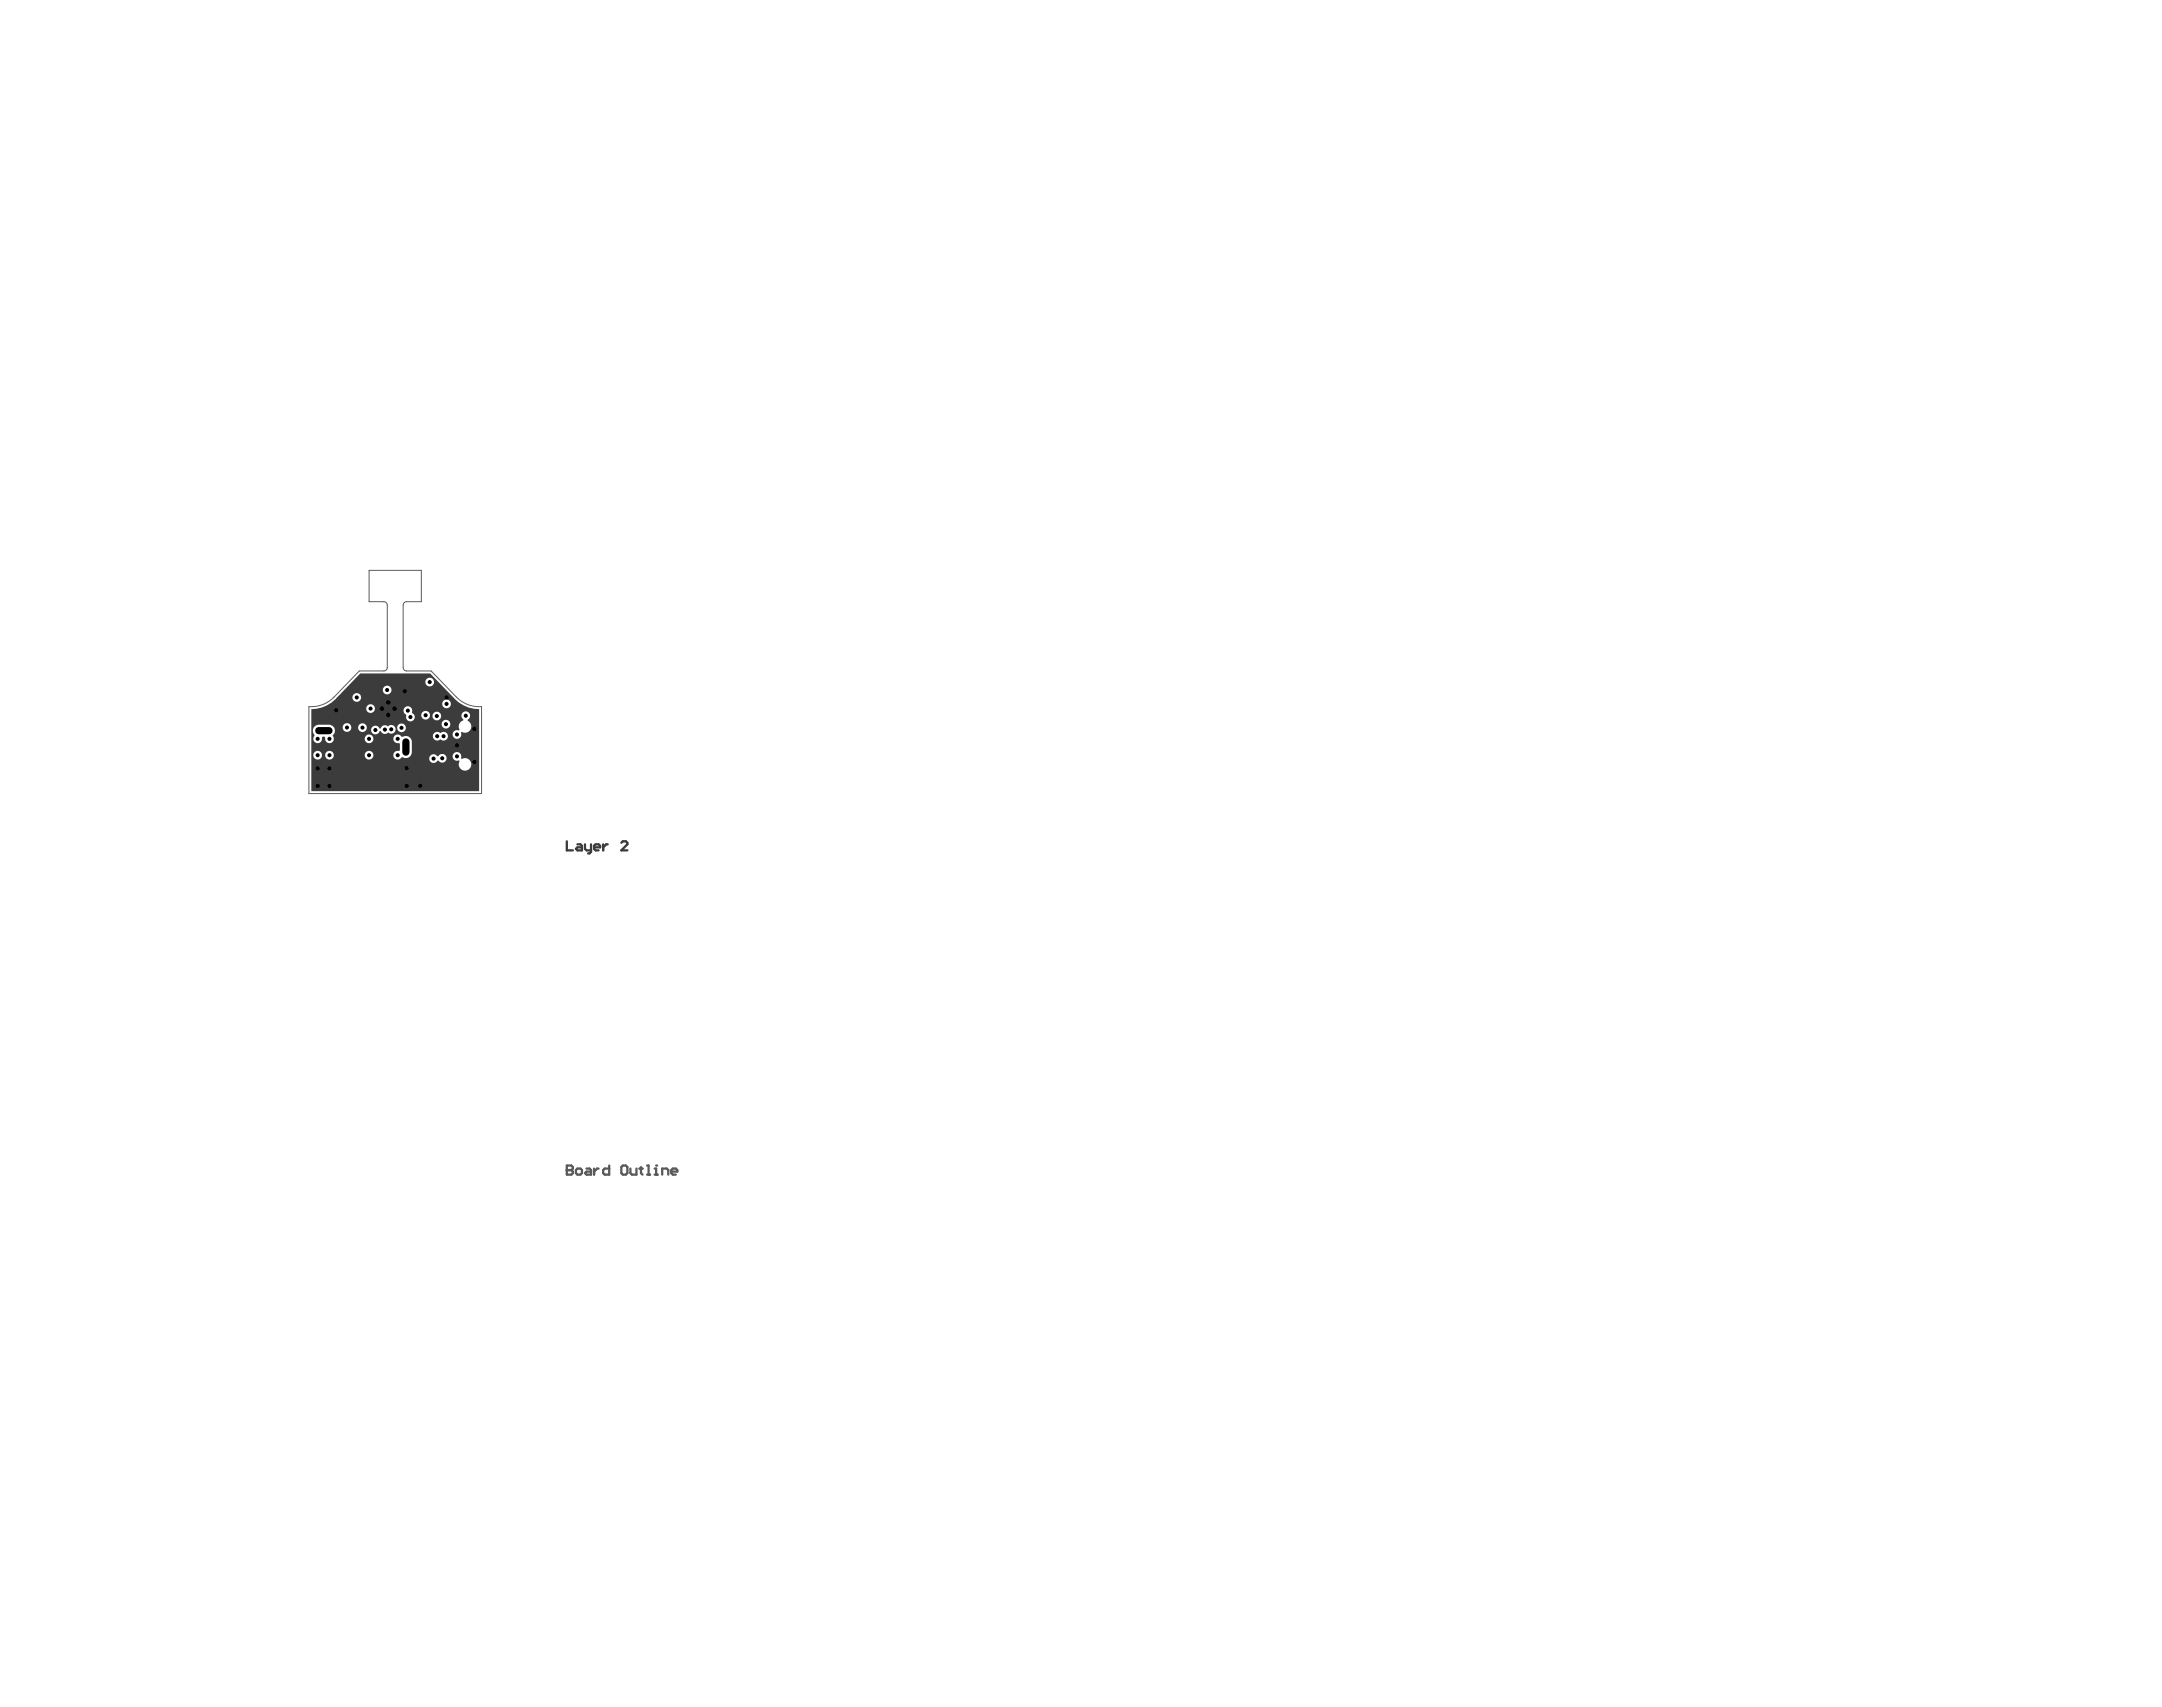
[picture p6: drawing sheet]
<svg xmlns="http://www.w3.org/2000/svg" width="402mm" height="317mm" viewBox="0 0 402 317" stroke-linecap="round" stroke-linejoin="round" font-family="sans-serif">
<path d="M71.4 111.9h-2.7v-5.8h9.7v5.8h-2.8M72 112.5v11.7M75 112.5v11.7M57.5 131.4v16.2h32.1v-16.2M71.4 124.8h-4.6l-4.6 4.8M75.6 124.8h4.6l4.7 4.8" fill="none" stroke="#5a5a5a" stroke-width=".19"/>
<path d="M105.4 216.8v1.7h.9l.3-.3v-.3l-.3-.3h-.9" fill="none" stroke="#5a5a5a" stroke-width=".42"/>
<circle cx="105.4" cy="217.6" r=".21" fill="#5a5a5a"/>
<g fill="none" stroke="#5a5a5a" stroke-width=".42">
<path d="M105.4 216.8h.9l.3 .3v.3l-.3 .2h-.9M107.1 217.6l.3-.2h.6l.3 .2v.6l-.3 .3h-.6l-.3-.3zM109.1 217.4h.6l.2 .2v.9h-.8l-.3-.3 .3-.3h.8M110.5 217.4v1.1M111.4 217.4h-.3l-.6 .5M113.3 216.8v1.7h-.8l-.3-.3v-.6l.3-.2h.8M115.6 217.1l.3-.3h.5l.3 .3v1.1l-.3 .3h-.5l-.3-.3zM117.3 217.4v.8l.2 .3h.9v-1.1M119 217.4h.5M119.2 217.1v1.1l.3 .3M120.4 216.8h.2v1.7M120.4 218.5h.5"/>
<path d="M121.8 218.5h.5M121.8 217.4h.3v1.1"/>
</g>
<circle cx="122.1" cy="216.8" r=".21" fill="#5a5a5a"/>
<path d="M123.2 218.5v-1.1h.8l.3 .2v.9M124.9 217.9h1.1v-.3l-.3-.2h-.5l-.3 .2v.6l.3 .3h.5" fill="none" stroke="#5a5a5a" stroke-width=".42"/>
<path d="M71.4 111.9a.63 .63 0 0 1 .6 .6M75.6 111.9a.63 .63 0 0 0-.6 .6M62.2 129.6a6 6 0 0 1-4.7 1.8M72 124.2a.63 .63 0 0 1-.6 .6M75 124.2a.63 .63 0 0 0 .6 .6M84.9 129.6a6 6 0 0 0 4.7 1.8" fill="none" stroke="#5a5a5a" stroke-width=".19"/>
<path d="M57.9 131.9a6.3 6.3 0 0 0 4.7-2.1l4.4-4.5h13l4.4 4.5a6.3 6.3 0 0 0 4.7 2.1v15.3h-31.2zM79.1 126.9a.82 .82 0 0 0 1.6 0 .82 .82 0 0 0-1.6 0zM71.2 128.3a.82 .82 0 0 0 1.6 0 .82 .82 0 0 0-1.6 0zM65.5 129.7a.85 .85 0 0 0 1.7 0 .85 .85 0 0 0-1.7 0zM82.2 130.9a.85 .85 0 0 0 1.7 0 .85 .85 0 0 0-1.7 0zM68.1 131.8a.82 .82 0 0 0 1.6 0 .82 .82 0 0 0-1.6 0zM78.4 133a.82 .82 0 0 0 1.6 0 .82 .82 0 0 0-1.6 0zM80.4 133.2a.85 .85 0 0 0 1.7 0 .85 .85 0 0 0-1.7 0zM75.3 131.6a.82 .82 0 0 0 .3 1.3 .84 .84 0 0 0 .6 1.3 .84 .84 0 0 0 .9-1.1l-.2-.3a.89 .89 0 0 1-.3-.9 .82 .82 0 0 0-1.3-.3zM69.3 135.2a.81 .81 0 0 0 .1 1.3 .81 .81 0 0 0 1.2-.5h.2a.8 .8 0 0 0 1.4 .2 .82 .82 0 0 0 1.2 0 .82 .82 0 0 0-.1-1.1 .82 .82 0 0 0-1.1 0 .8 .8 0 0 0-1.4 .4h-.2a.81 .81 0 0 0-1.3-.3zM82.1 134.7a.85 .85 0 0 0 1.7 0 .85 .85 0 0 0-1.7 0zM86.1 132.5a.9 .9 0 0 0 .1 1.4l-.1 .1a1.16 1.16 0 0 0-.6 1.7l-.1 .2a.81 .81 0 0 0-1.2 .6 .81 .81 0 0 0 .9 .9 .81 .81 0 0 0 .6-1.1l.2-.2a1.18 1.18 0 0 0 1.6-.4 1.18 1.18 0 0 0-.5-1.7v-.2a.81 .81 0 0 0 .3-1.2 .81 .81 0 0 0-1.2-.1zM63.7 135.3a.85 .85 0 0 0 1.7 0 .85 .85 0 0 0-1.7 0zM66.6 135.3a.82 .82 0 0 0 1.6 0 .82 .82 0 0 0-1.6 0zM73.9 135.4a.82 .82 0 0 0 1.6 0 .82 .82 0 0 0-1.6 0zM80.7 136.4a.83 .83 0 0 0 .1 1.1 .83 .83 0 0 0 1.1 0 .83 .83 0 0 0 1.2 0 .83 .83 0 0 0 0-1.2 .83 .83 0 0 0-1.2 .1 .82 .82 0 0 0-1.2 0zM67.8 137.4a.85 .85 0 0 0 1.7 0 .85 .85 0 0 0-1.7 0zM58.5 135.1a1.09 1.09 0 0 0 0 1.5v.2a.81 .81 0 0 0 .4 1.4 .81 .81 0 0 0 1-1l.1-.2h.4l.1 .2a.81 .81 0 0 0 1 1 .81 .81 0 0 0 .4-1.4 1.14 1.14 0 0 0 .4-1.2 1.14 1.14 0 0 0-1.1-.8h-1.9zM73.4 136.8a.81 .81 0 0 0-.1 1 .81 .81 0 0 0 .9 .4l.2 .1v1.2l-.2 .2a.81 .81 0 0 0-1 .5 .81 .81 0 0 0 .4 1 .81 .81 0 0 0 1.1-.3l.2-.1a1.1 1.1 0 0 0 1.7-.9v-1.9a1.1 1.1 0 0 0-1.7-.9l-.2-.1a.79 .79 0 0 0-1.3-.2zM80.1 140.5a.81 .81 0 0 0 0 1.2 .81 .81 0 0 0 1.2-.2h.3a.81 .81 0 0 0 1.2 .1 .81 .81 0 0 0 0-1.2 .81 .81 0 0 0-1.2 .2l-.3 .1a.79 .79 0 0 0-1.2-.2zM67.8 140.5a.85 .85 0 0 0 1.7 0 .85 .85 0 0 0-1.7 0zM60.5 140.5a.82 .82 0 0 0 1.6 0 .82 .82 0 0 0-1.6 0zM58.3 140.5a.82 .82 0 0 0 1.6 0 .82 .82 0 0 0-1.6 0zM84.4 140.1a.81 .81 0 0 0-.1 1.1 .81 .81 0 0 0 1.1 .2l.1 .2a1.17 1.17 0 0 0 .8 1.7 1.17 1.17 0 0 0 1.4-1.3 1.17 1.17 0 0 0-1.8-.8l-.2-.2a.81 .81 0 0 0-.2-1 .81 .81 0 0 0-1.1 .1z" fill="#3c3c3c"/>
<path d="M105.4 156.5v1.7h1.2M107.4 157h.6l.3 .3v.9h-.9l-.3-.3 .3-.3h.9M108.8 157v.9l.3 .3h.8M109.9 157v1.4l-.2 .3h-.3M110.5 157.6h1.1v-.3l-.2-.3h-.6l-.3 .3v.6l.3 .3h.6M112.2 157v1.2M113 157h-.2l-.6 .6M115.6 156.8l.3-.3h.5l.3 .3v.2l-1.1 1.2h1.1" fill="none" stroke="#3c3c3c" stroke-width=".42"/>
<g fill="#000">
<circle cx="59.1" cy="137.4" r=".38"/>
<circle cx="61.3" cy="137.4" r=".38"/>
<circle cx="62.5" cy="132.1" r=".38"/>
<circle cx="64.5" cy="135.3" r=".38"/>
<circle cx="66.4" cy="129.7" r=".38"/>
<circle cx="67.4" cy="135.3" r=".38"/>
<circle cx="68.6" cy="137.4" r=".38"/>
<circle cx="68.9" cy="131.8" r=".38"/>
<circle cx="69.8" cy="135.8" r=".38"/>
<circle cx="71.1" cy="131.8" r=".42"/>
<circle cx="71.6" cy="135.7" r=".38"/>
<circle cx="72" cy="128.3" r=".38"/>
<circle cx="72.2" cy="133" r=".42"/>
<circle cx="72.2" cy="130.6" r=".42"/>
<circle cx="72.8" cy="135.7" r=".38"/>
<circle cx="73.4" cy="131.8" r=".42"/>
<circle cx="74" cy="137.4" r=".38"/>
<circle cx="74.7" cy="135.4" r=".38"/>
<circle cx="75.3" cy="128.6" r=".38"/>
<circle cx="75.9" cy="132.2" r=".38"/>
<circle cx="76.3" cy="133.4" r=".38"/>
<circle cx="79.2" cy="133" r=".38"/>
<circle cx="79.9" cy="126.9" r=".38"/>
<circle cx="81.3" cy="133.2" r=".38"/>
<circle cx="81.3" cy="136.9" r=".38"/>
<circle cx="82.5" cy="136.9" r=".38"/>
<circle cx="83" cy="134.7" r=".38"/>
<circle cx="83.1" cy="130.9" r=".38"/>
<circle cx="83.1" cy="129.7" r=".38"/>
<circle cx="85" cy="138.6" r=".38"/>
<circle cx="85" cy="136.6" r=".38"/>
<circle cx="86.6" cy="133.1" r=".38"/>
<circle cx="88.2" cy="135.6" r=".38"/>
<circle cx="59.1" cy="142.9" r=".38"/>
<circle cx="59.1" cy="146.2" r=".38"/>
<circle cx="59.1" cy="140.5" r=".38"/>
<circle cx="61.3" cy="142.9" r=".38"/>
<circle cx="61.3" cy="146.2" r=".38"/>
<circle cx="61.3" cy="140.5" r=".38"/>
<circle cx="68.6" cy="140.5" r=".38"/>
<circle cx="74" cy="140.5" r=".38"/>
<circle cx="75.6" cy="146.2" r=".38"/>
<circle cx="75.6" cy="142.9" r=".38"/>
<circle cx="78.2" cy="146.2" r=".38"/>
<circle cx="80.6" cy="141.1" r=".38"/>
<circle cx="82.3" cy="141" r=".38"/>
<circle cx="85" cy="140.7" r=".38"/>
<circle cx="88.2" cy="141.7" r=".38"/>
</g>
<path d="M59.3 135.9h1.9M75.5 138v1.9" fill="none" stroke="#000" stroke-width="1.4"/>
</svg>
